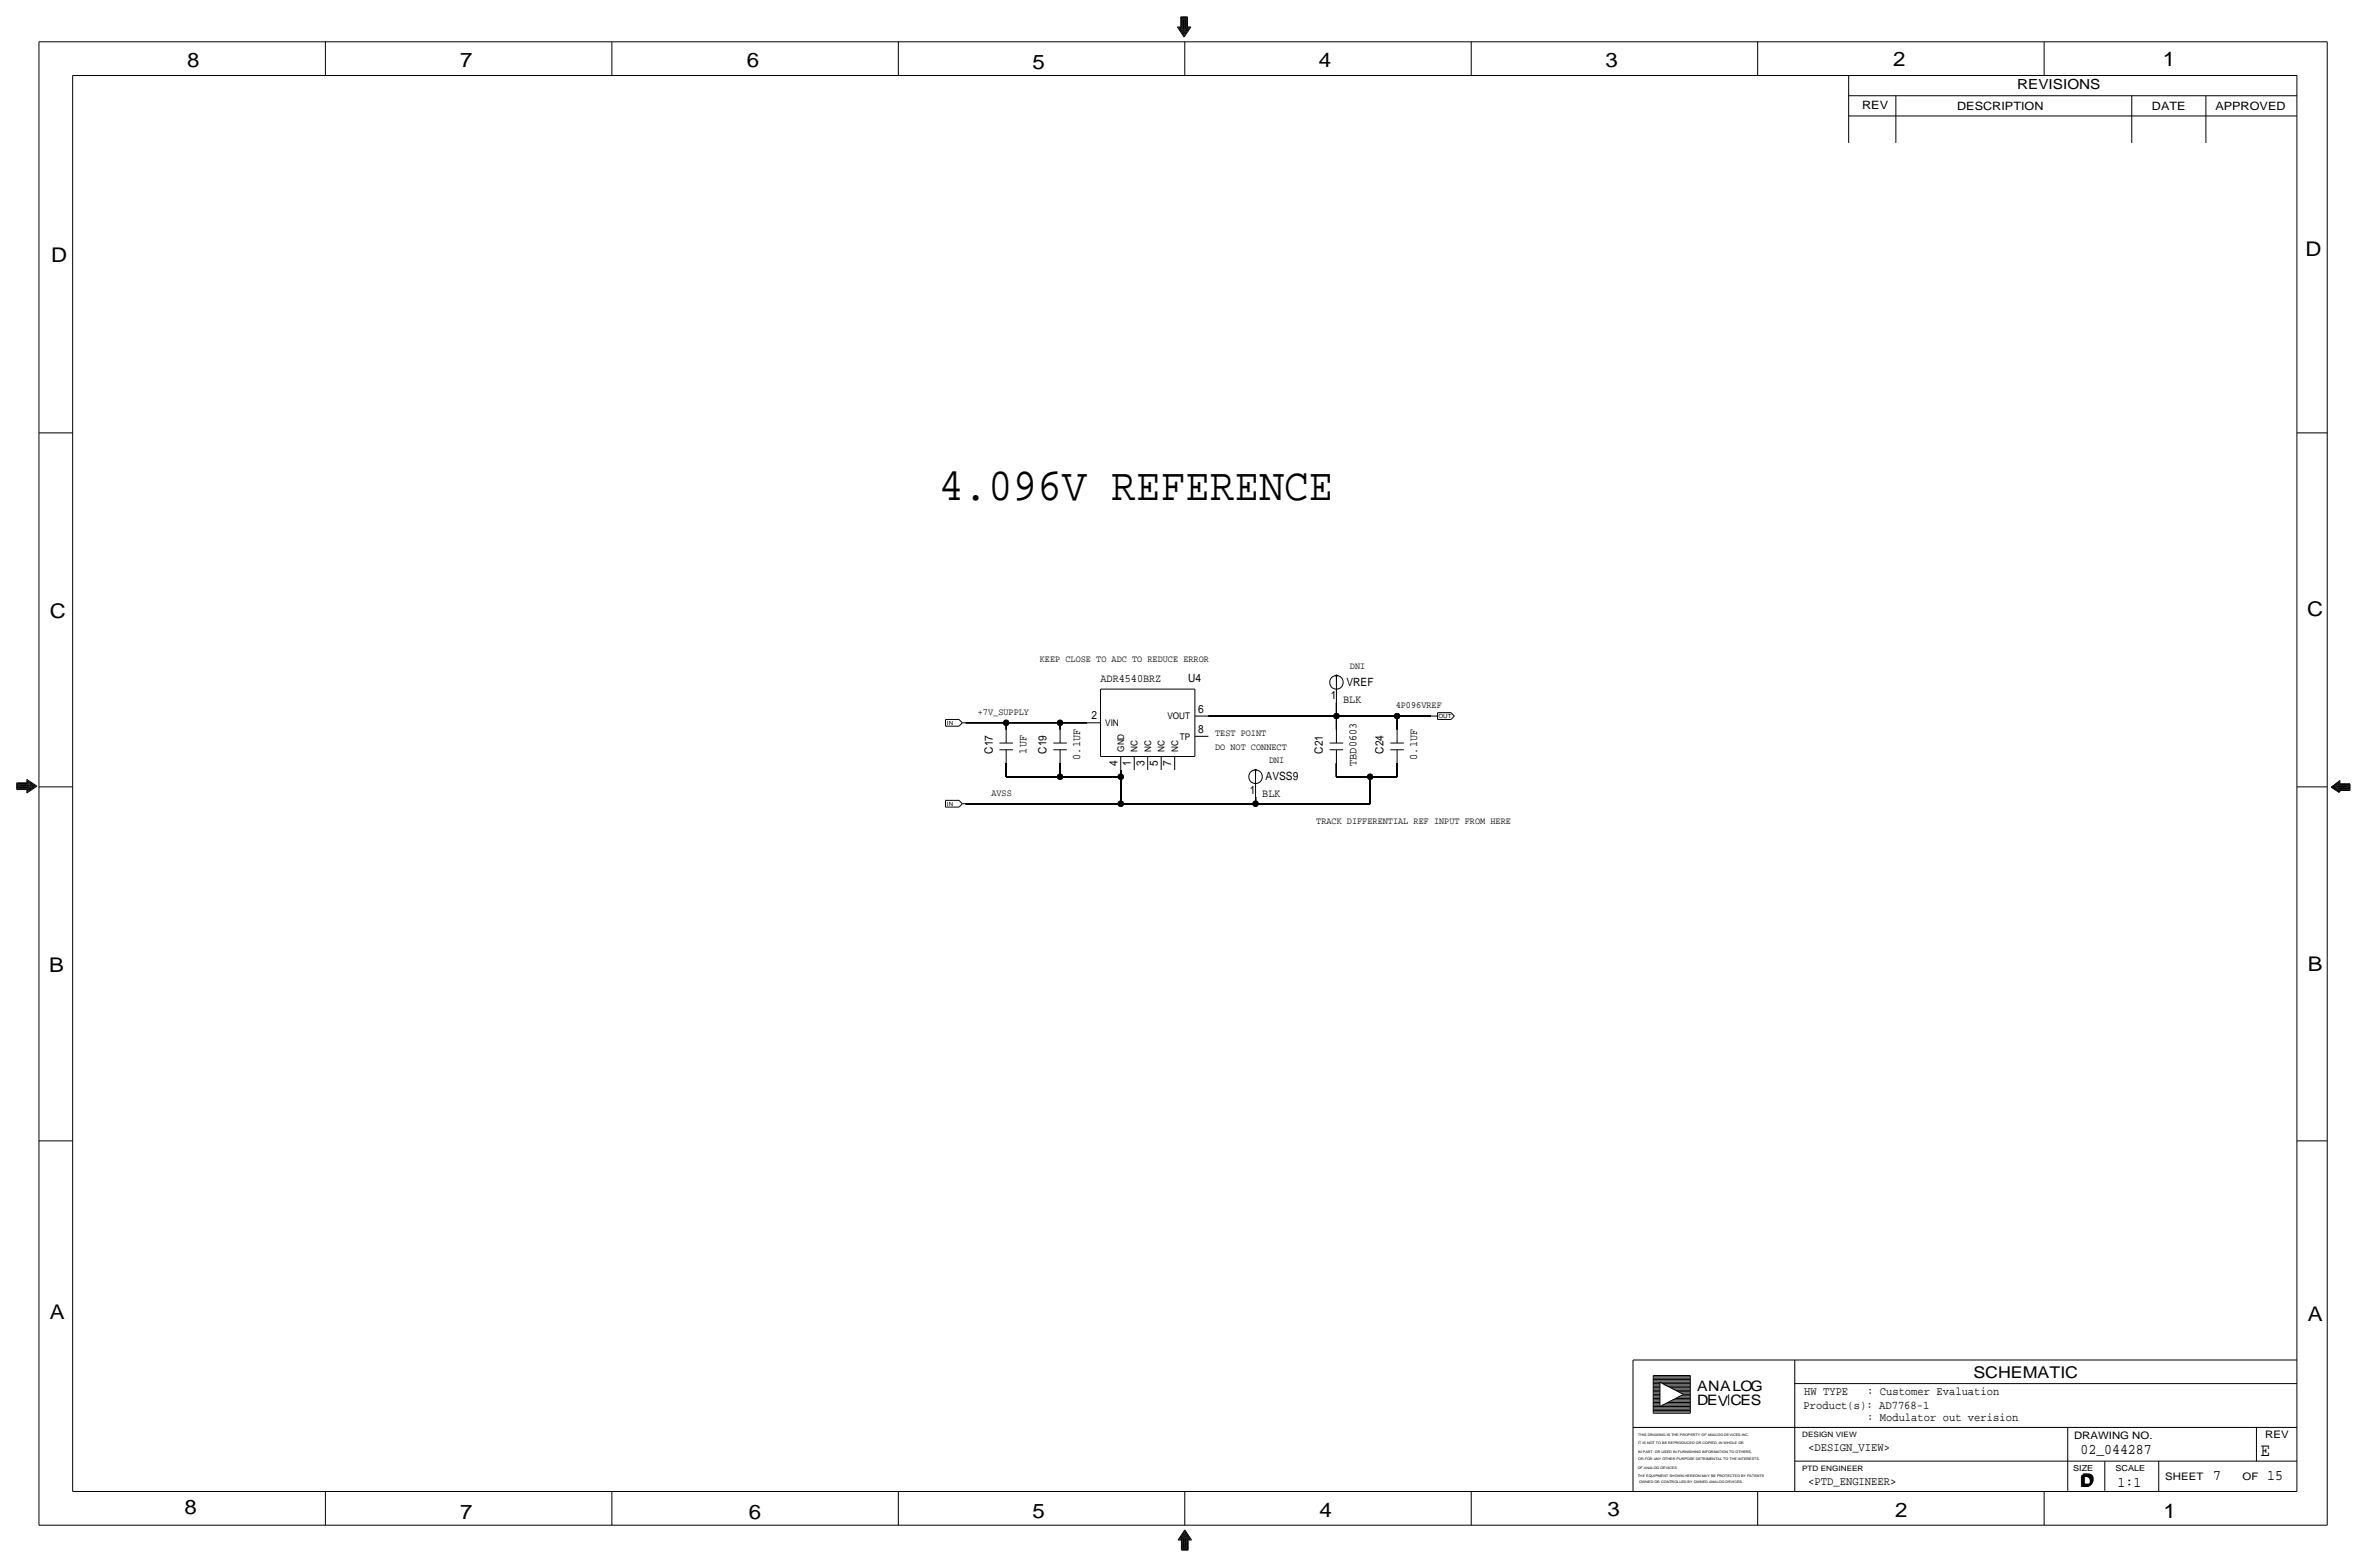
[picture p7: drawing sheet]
<svg xmlns="http://www.w3.org/2000/svg" width="892mm" height="590mm" viewBox="0 0 892 590" stroke-linecap="round" stroke-linejoin="round" font-family="sans-serif">
<defs><g id="words">
<text font-size="17.4" x="353.8" y="188.5">4.096V REFERENCE</text>
<g font-size="7.6">
<text x="70.6" y="25.4">8</text>
<text x="173.4" y="25.4">7</text>
<text x="281.4" y="25.1">6</text>
<text x="389.1" y="26.2">5</text>
<text x="497" y="25.4">4</text>
<text x="605" y="25.1">3</text>
<text x="713.4" y="24.9">2</text>
<text x="815" y="24.9">1</text>
<text x="19.3" y="98.8">D</text>
<text x="868.9" y="96.5">D</text>
<text x="18.7" y="232.7">C</text>
<text x="869.4" y="232.2">C</text>
<text x="869.6" y="365.8">B</text>
<text x="18.5" y="366">B</text>
<text x="18.7" y="496.8">A</text>
<text x="869.6" y="497.6">A</text>
<text x="69.5" y="570.5">8</text>
<text x="173.4" y="572.3">7</text>
<text x="282.1" y="572.3">6</text>
<text x="389.1" y="571.8">5</text>
<text x="497.3" y="571.5">4</text>
<text x="605.7" y="571.2">3</text>
<text x="714.2" y="571.5">2</text>
<text x="815.3" y="572">1</text>
</g>
<text font-size="7" x="851.9" y="548.4">E</text>
<g font-size="6.1">
<text x="743.7" y="518.9">SCHEMATIC</text>
<text x="783.8" y="560.3">D</text>
<text x="784.3" y="559.8">D</text>
</g>
<g font-size="5.6">
<text x="784" y="547.9">02_044287</text>
<text x="834.1" y="557.5">7</text>
<text x="854.4" y="557.5">15</text>
<text x="798" y="560.1">1:1</text>
</g>
<g font-size="5.4">
<text x="639.5" y="524.2">ANALOG</text>
<text x="639.5" y="529.3">DEVCES</text>
</g>
<text font-size="5.2" x="760.2" y="33.5">REVISIONS</text>
<g font-size="4.4">
<text x="679.9" y="525.5">HW TYPE</text>
<text x="703.6" y="525.5">: Customer Evaluation</text>
<text x="679.7" y="530.9">Product(s): AD7768-1</text>
<text x="703.6" y="535.2">: Modulator out verision</text>
<text x="681.4" y="546.6">&lt;DESIGN_VIEW&gt;</text>
<text x="681.4" y="559.3">&lt;PTD_ENGINEER&gt;</text>
</g>
<g font-size="4.3">
<text x="701.8" y="41.1">REV</text>
<text x="737.6" y="41.4">DESCRIPTION</text>
<text x="811" y="41.4">DATE</text>
<text x="834.8" y="41.4">APPROVED</text>
<text x="414.7" y="257">ADR4540BRZ</text>
<text x="447.8" y="257">U4</text>
<text x="501.5" y="263.4">1</text>
<text x="507.4" y="258.3">VREF</text>
<text x="451.6" y="268.5">6</text>
<text x="506.2" y="264.7">BLK</text>
<text x="411.3" y="271">2</text>
<text x="451.6" y="276.1">8</text>
<text x="374.1" y="283.9" transform="rotate(-90 374.1 283.9)">C17</text>
<text x="386.8" y="283.9" transform="rotate(-90 386.8 283.9)">1UF</text>
<text x="394.4" y="283.9" transform="rotate(-90 394.4 283.9)">C19</text>
<text x="407.1" y="286.1" transform="rotate(-90 407.1 286.1)">0.1UF</text>
<text x="498.6" y="283.9" transform="rotate(-90 498.6 283.9)">C21</text>
<text x="521.4" y="283.9" transform="rotate(-90 521.4 283.9)">C24</text>
<text x="534.1" y="286.1" transform="rotate(-90 534.1 286.1)">0.1UF</text>
<text x="421.1" y="288.4" transform="rotate(-90 421.1 288.4)">4</text>
<text x="426.2" y="288.4" transform="rotate(-90 426.2 288.4)">1</text>
<text x="431.2" y="288.4" transform="rotate(-90 431.2 288.4)">3</text>
<text x="436.3" y="288.4" transform="rotate(-90 436.3 288.4)">5</text>
<text x="441.4" y="288.4" transform="rotate(-90 441.4 288.4)">7</text>
<text x="477" y="293.9">AVSS9</text>
<text x="511.3" y="288.4" transform="rotate(-90 511.3 288.4)">TBD0603</text>
<text x="471" y="299">1</text>
<text x="475.7" y="300.2">BLK</text>
</g>
<g font-size="3.9">
<text x="781.6" y="542.1">DRAWING NO.</text>
<text x="853.6" y="541.8">REV</text>
<text x="816" y="557.4">SHEET</text>
<text x="845.1" y="557.5">OF</text>
</g>
<g font-size="3.6">
<text x="391.9" y="249.4">KEEP CLOSE TO ADC TO REDUCE ERROR</text>
<text x="508.7" y="252">DNI</text>
<text x="368.5" y="269.2">+7V_SUPPLY</text>
<text x="526" y="266.7">4P096VREF</text>
<text x="457.9" y="277.4">TEST POINT</text>
<text x="457.9" y="282.4">DO NOT CONNECT</text>
<text x="478.2" y="287.5">DNI</text>
<text x="373.6" y="299.7">AVSS</text>
<text x="496" y="310.4">TRACK DIFFERENTIAL REF INPUT FROM HERE</text>
</g>
<g font-size="3.5">
<text x="416.5" y="273.6">VIN</text>
<text x="439.9" y="271">VOUT</text>
<text x="444.6" y="278.6">TP</text>
<text x="423.6" y="283.2" transform="rotate(-90 423.6 283.2)">GND</text>
<text x="428.7" y="283.2" transform="rotate(-90 428.7 283.2)">NC</text>
<text x="433.8" y="283.2" transform="rotate(-90 433.8 283.2)">NC</text>
<text x="438.9" y="283.2" transform="rotate(-90 438.9 283.2)">NC</text>
<text x="443.9" y="283.2" transform="rotate(-90 443.9 283.2)">NC</text>
</g>
<g font-size="3.1">
<text x="781.3" y="554">SIZE</text>
<text x="797.3" y="554">SCALE</text>
</g>
<g font-size="2.8">
<text x="679.1" y="541.3">DESIGN VIEW</text>
<text x="679.1" y="554">PTD ENGINEER</text>
</g>
<g font-size="2.1">
<text x="356.9" y="273">IN</text>
<text x="542.1" y="270.6">OUT</text>
<text x="356.9" y="303.5">IN</text>
</g>
<g font-size="1.3">
<text x="617.3" y="541.1">THIS DRAWING IS THE PROPERTY OF ANALOG DEVICES INC.</text>
<text x="617.3" y="543.9">IT IS NOT TO BE REPRODUCED OR COPIED, IN WHOLE OR</text>
<text x="617.3" y="547.2">IN PART, OR USED IN FURNISHING INFORMATION TO OTHERS,</text>
<text x="617.3" y="550">OR FOR ANY OTHER PURPOSE DETRIMENTAL TO THE INTERESTS</text>
<text x="617.2" y="556.3">THE EQUIPMENT SHOWN HEREON MAY BE PROTECTED BY PATENTS</text>
<text x="617.2" y="553.2">OF ANALOG DEVICES.</text>
<text x="617.7" y="558.8">OWNED OR CONTROLLED BY OWNED ANALOG DEVICES.</text>
</g>
</g></defs>
<!-- layer: Nets -->
<g fill="none" stroke="#000" stroke-width=".38">
<path d="M363.9 272.3h15.3zM379.2 272.3v2.5zM379.2 272.3h20.3zM399.5 272.3v2.5zM399.5 272.3h10.2zM455.4 269.7h48.2zM503.6 269.7v5.1zM503.6 264.7v5zM503.6 269.7h22.9zM526.5 269.7v5.1zM526.5 269.7h12.7zM379.2 287.5v5.1z"/>
<path d="M379.2 292.6h20.3zM399.5 287.5v5.1zM399.5 292.6h22.9zM422.4 290.1v2.5zM422.4 292.6v10.2zM503.6 287.5v5.1zM503.6 292.6h12.7zM516.3 292.6v10.2zM516.3 292.6h10.2zM526.5 287.5v5.1zM363.9 302.8h58.5zM422.4 302.8h50.8z"/>
<path d="M473.2 300.2v2.6zM473.2 302.8h43.1z"/>
</g>
<g fill="#000" stroke="#000" stroke-width=".38">
<circle cx="379.2" cy="272.3" r="1.07"/>
<circle cx="399.5" cy="272.3" r="1.07"/>
<circle cx="503.6" cy="269.7" r="1.07"/>
<circle cx="526.5" cy="269.7" r="1.07"/>
<circle cx="399.5" cy="292.6" r="1.07"/>
<circle cx="422.4" cy="292.6" r="1.07"/>
<circle cx="516.3" cy="292.6" r="1.07"/>
<circle cx="422.4" cy="302.8" r="1.07"/>
<circle cx="473.2" cy="302.8" r="1.07"/>
</g>
<!-- layer: Components -->
<g fill="none" stroke="#000" stroke-width=".38">
<path d="M414.7 259.6h35.6zM414.7 259.6v25.4zM450.3 259.6v25.4zM503.6 254.5v10.2zM503.6 254.5v1.3zM356.3 271h5.1zM356.3 271v2.6zM356.3 273.6h5.1zM361.4 271l1.3 1.3zM362.7 272.3l-1.3 1.3zM362.7 272.3h1.2zM376.6 279.9h5.1z"/>
<path d="M379.2 274.8v5.1zM397 279.9h5zM399.5 274.8v5.1zM409.7 272.3h5zM450.3 277.4h5.1zM450.3 269.7h5.1zM501.1 279.9h5.1zM503.6 274.8v5.1zM524 279.9h5zM526.5 274.8v5.1zM539.2 269.7h2.5zM541.7 268.5h5.1z"/>
<path d="M541.7 271h5.1zM541.7 268.5v2.5zM546.8 268.5l1.3 1.2zM548.1 269.7l-1.3 1.3zM376.6 282.4h5.1zM379.2 282.4v5.1zM397 282.4h5zM399.5 282.4v5.1zM414.7 285h35.6zM422.4 285v5.1zM427.4 285v5.1zM432.5 285v5.1z"/>
<path d="M437.6 285v5.1zM442.7 285v5.1zM473.2 290.1v10.1zM473.2 290.1v1.3zM501.1 282.4h5.1zM503.6 282.4v5.1zM524 282.4h5zM526.5 282.4v5.1zM356.3 301.5h5.1zM356.3 301.5v2.5zM356.3 304h5.1zM361.4 301.5l1.3 1.3z"/>
<path d="M362.7 302.8l-1.3 1.2zM362.7 302.8h1.2z"/>
<circle cx="503.6" cy="257.1" r="2.56"/>
<circle cx="473.1" cy="292.6" r="2.56"/>
</g>
<path d="M503.4 254.3h.4v.4h-.4zM473 289.9h.3v.3h-.3z" fill="#000" stroke="#000" stroke-width=".38"/>
<!-- layer: Page Border and Title Block -->
<g fill="none" stroke="#000" stroke-width=".38">
<path d="M14.7 15.7v558.8zM14.7 15.7h862.3zM122.6 15.7v12.7zM230.6 15.7v12.7zM338.5 15.7v12.7zM443.7 10.2h1.3zM443.7 10.2l2.5 3.8zM444.2 10.4l2 3.1zM444.2 10.4h1zM444.7 10.7l1.5 2.3zM444.7 10.7h.8zM445 6.4v3.8z"/>
<path d="M445 6.4h2.5zM445.2 6.6v3.8zM445.2 6.6h2zM445.2 10.9h.5zM445.2 10.9l1 1.5zM445.5 6.9v3.8zM445.5 6.9h1.5zM445.7 11.2l.5 .7zM445.7 11.2h.3zM445.7 7.1v3.8zM445.7 7.1h1zM446 7.4v3.8z"/>
<path d="M446 7.4h.5zM446.2 7.6v4.1zM446.5 11.2h.2zM446.5 7.4v3.8zM446.5 15.7v12.7zM446.7 10.9h.5zM446.7 11.2l-.5 .7zM446.7 7.1v3.8zM447 10.7h.8zM447 6.9v3.8zM447.2 10.4h1.1zM447.2 6.6v3.8z"/>
<path d="M447.2 10.9l-1 1.5zM447.5 10.2h1.3zM447.5 6.4v3.8zM447.8 10.7l-1.6 2.3zM448.3 10.4l-2.1 3.1zM448.8 10.2l-2.6 3.8zM554.4 15.7v12.7zM662.4 15.7v12.7zM770.3 15.7v12.7zM877 15.7v558.8zM27.4 28.4h838.2zM27.4 28.4v533.4z"/>
<path d="M696.7 36.1h168.9zM696.7 28.4v25.4zM714.5 36.1v17.7zM803.4 36.1v17.7zM831.3 36.1v17.7zM865.6 28.4v533.4zM696.7 43.7h168.9zM14.7 163.1h12.7zM865.6 163.1h11.4zM6.3 294.9v2.5zM6.3 297.4h3.8zM6.3 294.9h3.8z"/>
<path d="M6.6 295.1v2.1zM6.6 295.1h3.8zM6.6 297.2h3.8zM6.8 295.4v1.5zM6.8 295.4h3.8zM6.8 296.9h3.8zM7.1 295.7v1zM7.1 295.7h3.8zM7.1 296.7h3.8zM7.3 295.9v.5zM7.3 295.9h3.8zM7.3 296.4h3.8z"/>
<path d="M7.6 296.2h4zM10.1 297.4v1.3zM10.1 298.7l3.8-2.5zM10.1 293.6l3.8 2.6zM10.1 293.6v1.3zM10.4 297.2v1zM10.4 298.2l3-2zM10.4 294.1v1zM10.4 294.1l3 2.1zM10.6 296.9v.8zM10.6 297.7l2.3-1.5zM10.6 294.6v.8z"/>
<path d="M10.6 294.6l2.3 1.6zM10.9 295.1v.6zM10.9 295.1l1.5 1.1zM10.9 296.7v.5zM10.9 297.2l1.5-1zM11.1 295.7v.2zM11.1 295.7l.8 .5zM11.1 296.4v.3zM11.1 296.7l.8-.5zM14.7 296.4h12.7zM865.6 296.4h11.4zM878.5 296.5l3-2z"/>
<path d="M878.5 296.5l3 2.1zM878.7 296.5l3.1 1.8zM878.7 296.5l3.1-2.5zM879 296.5l2.3-1.5zM879 296.5l2.3 1.5zM879.5 296.5l1.5-1zM879.5 296.5l1.5 1zM880 296.5l.8-.5zM880 296.5l.8 .5zM880.3 296.5h4zM880.8 296.3h3.8zM880.8 296.8h3.8z"/>
<path d="M880.8 296v.3zM880.8 296.8v.2zM881 296h3.8zM881 297h3.8zM881 295.5v.5zM881 297v.5zM881.3 295.8h3.8zM881.3 297.3h3.8zM881.3 295v.8zM881.3 297.3v.7zM881.5 295.5h3.8zM881.5 297.5h3.8z"/>
<path d="M881.5 294.5v1zM881.5 297.5v1.1zM881.8 297.8h3.8zM881.8 295.2h3.8zM881.8 297.8v.5zM881.8 294v1.2zM884.6 296.3v.5zM884.8 296v1zM885.1 295.8v1.5zM885.3 295.5v2zM885.6 295.2v2.6zM14.7 429.8h12.7z"/>
<path d="M865.6 429.8h11.4zM615.4 512.3v49.5zM615.4 512.3h250.2zM623 518.2h14zM623 518.7h14zM623 519.7h14zM623 519.2h14zM623 518.2v14.2zM637 518.2v14.2zM676.4 512.3v49.5zM615.4 537.7h250.2zM623 532.4h14z"/>
<path d="M623 531.9h14zM623 531.4h14zM623 530.4h14zM623 530.9h14zM623 526.3h2.6zM623 525.3h2.6zM623 527.3h2.6zM623 525.8h2.6zM623 528.3h2.6zM623 527.8h2.6zM623 528.8h2.6zM623 529.3h2.6z"/>
<path d="M623 526.8h2.6zM623 523.2h2.6zM623 524.8h2.6zM623 523.7h2.6zM623 522.7h2.6zM623 524.3h2.6zM623 521.7h2.6zM623 521.2h2.6zM623 522.2h2.6zM623 520.2h14zM623 529.8h14zM623 520.7h14z"/>
<path d="M625.6 529.8l8.8-4.5zM625.6 520.7l8.8 4.6zM625.6 520.7v9.1zM626.6 529.3h10.4zM626.6 521.2h10.4zM627.3 521.7h9.7zM627.6 528.8h9.4zM628.3 522.2h8.7zM628.6 528.3h8.4zM629.6 527.8h7.4zM629.6 522.7h7.4zM630.4 527.3h6.6z"/>
<path d="M630.4 523.2h6.6zM631.4 523.7h5.6zM631.4 526.8h5.6zM632.4 526.3h4.6zM632.4 524.3h4.6zM633.4 525.8h3.6zM633.4 524.8h3.6zM634.4 525.3h2.6zM651.5 525.3v4zM676.4 521.2h189.2zM779.2 537.7v23.9zM850.3 537.7v12.7z"/>
<path d="M676.4 550.4h189.2zM793.2 550.4v11.2zM813.5 550.4v11.4zM14.7 574.5h862.3zM27.4 561.8h838.2zM122.6 561.8v12.7zM230.6 561.8v12.7zM338.5 561.8v12.7zM444.4 579.9h1.1zM445 579.6h.7zM445.5 579.9v3.8zM445.5 579.4h.5z"/>
<path d="M445.7 579.6v3.8zM446 579.4v3.8zM446 579.1h.2zM446.2 579.1v3.8zM446.5 561.8v12.7zM446.5 576.8l-2.1 3.1zM446.5 576.3l-2.6 3.8zM446.5 577.3l-1.5 2.3zM446.5 576.3l2.5 3.8zM446.5 576.8l2 3.1zM446.5 577.3l1.5 2.3zM446.5 578.6v4.1z"/>
<path d="M446.5 578.4l-.5 .7zM446.5 578.4l.5 .7zM446.5 577.9l-1 1.5zM446.5 577.9l1 1.5zM446.7 579.1v3.8zM446.7 579.1h.3zM447 579.4v3.8zM447 579.4h.5zM447.2 579.6v3.8zM447.2 579.6h.8zM447.5 579.9v3.8zM447.5 579.9h1z"/>
<path d="M554.4 561.8v12.7zM662.4 561.8v12.7zM770.3 561.8v12.7zM443.9 580.1h1.3zM445.2 583.9h2.6zM445.2 580.1v3.8zM445.5 583.7h2zM445.7 583.4h1.5zM446 583.2h1zM446.2 582.9h.5zM447.8 580.1v3.8zM447.8 580.1h1.2z"/>
</g>
<use href="#words"/>
</svg>
